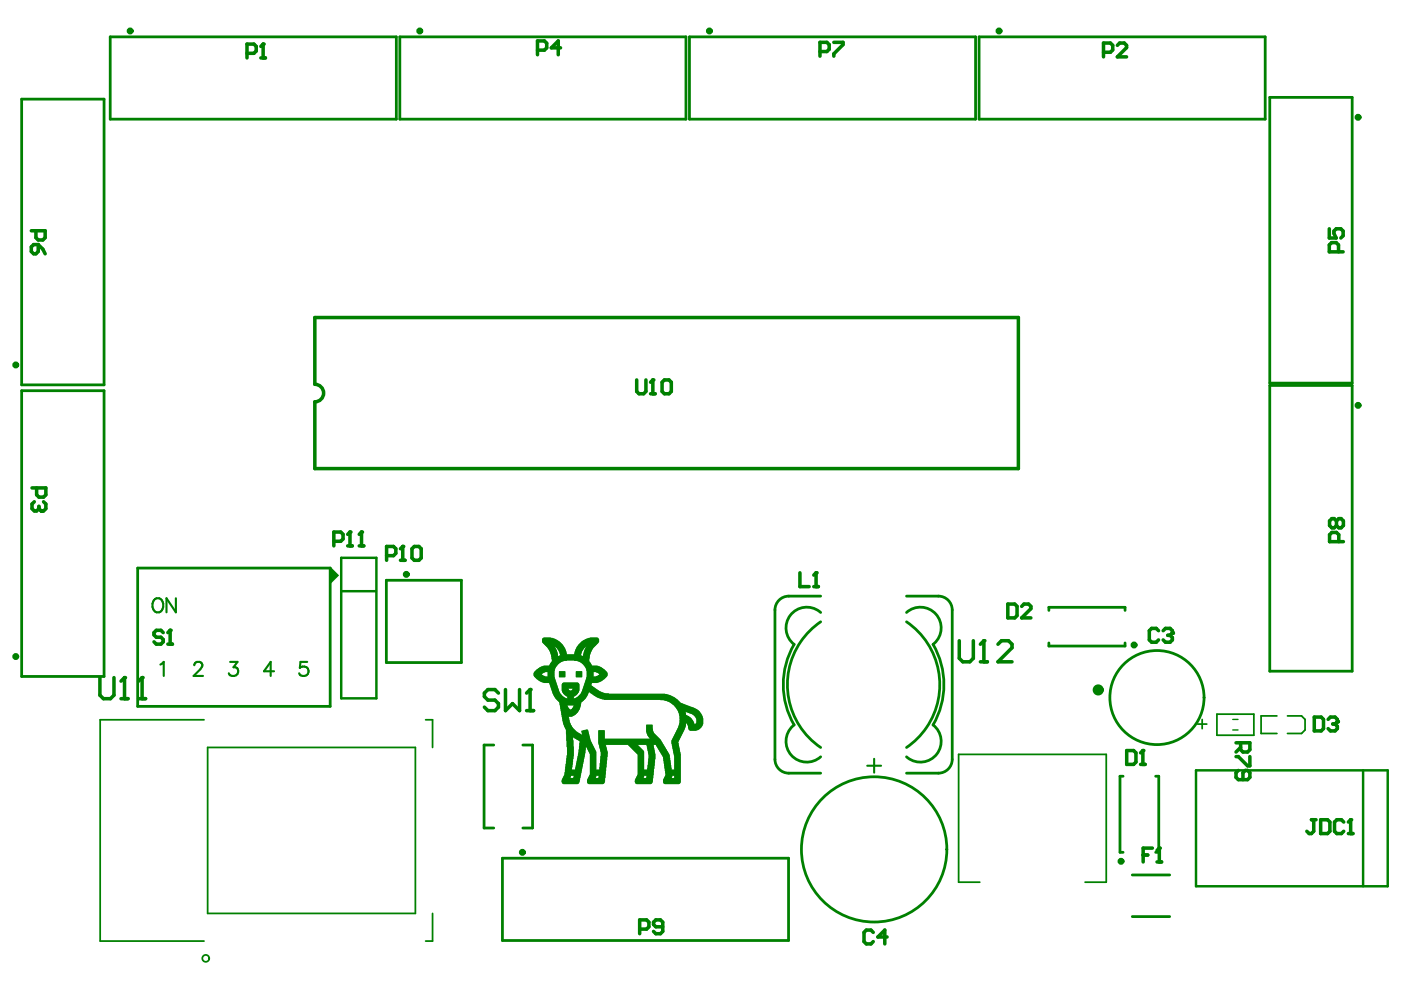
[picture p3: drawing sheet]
<svg xmlns="http://www.w3.org/2000/svg" width="297mm" height="210mm" viewBox="0 0 297 210" stroke-linecap="round" stroke-linejoin="round" font-family="sans-serif">
<path d="M70 120.1l1.9 1.9-1.9 1.9z" fill="#008000"/>
<g fill="none" stroke="#008000" stroke-width=".59">
<path d="M23.4 7.8h60.6v17.5h-60.6zM84.8 7.8h60.6v17.5h-60.6zM146.2 7.8h60.6v17.5h-60.6zM207.6 7.8h60.6v17.5h-60.6zM4.6 21h17.5v60.6h-17.5zM269.2 20.6h17.5v60.6h-17.5zM4.6 82.8h17.5v60.6h-17.5zM269.2 81.7h17.5v60.6h-17.5zM29.2 120.4h40.8v29.4h-40.8zM81.9 123h15.9v17.5h-15.9zM164.3 129.3v31.7M167.2 126.4h6.8"/>
<path d="M192.2 126.4h6.8M201.9 129.3v31.7M222.4 129.4v-.6h16.1v.6M222.4 136.3v.7h16.1v-.7M104.7 158h-2.1v17.6h2.1M110.9 158h2v17.6h-2M167.2 163.9h6.8M192.2 163.9h6.8M238.1 164.6h-.6v16.1h.6M245 164.6h.7v16.1h-.7M106.5 182h60.7v17.4h-60.7zM240.1 185.5h7.9"/>
<path d="M240.1 194.3h7.9"/>
</g>
<path d="M66.8 81.5v-14.2h149.1v32.1h-149.1v-14.2M105.7 146.9l-.8-.7h-1.5l-.7 .7v.8l.7 .7h1.5l.8 .8v.7l-.8 .8h-1.5l-.7-.8M107.2 146.2v4.5l1.5-1.5 1.5 1.5v-4.5M111.6 150.7h1.5M112.4 146.2v4.5" fill="none" stroke="#008000" stroke-width=".75"/>
<path d="M72.3 118.3h7.5v29.8h-7.5zM72.3 125.3h7.4M253.6 163.3h40.6v24.6h-40.6zM289 163.3v24.6" fill="none" stroke="#008000" stroke-width=".52"/>
<path d="M43.3 152.6h-22.1v46.9h22.1M44 158.5h44.1v35.2h-44.1zM90.2 152.6h1.5v5.9M258 151.4h7.8v4.5h-7.8zM270.7 151.8h-3.3v3.7h3.3M273 151.8h3l.7 .7v2.3l-.7 .7h-3M91.7 193.7v5.8h-1.5M207.7 187h-4.5v-27.1h31.3v27.1h-4.4" fill="none" stroke="#008000" stroke-width=".37"/>
<path d="M261.4 152.5h1.1M261.4 154.8h1.1" fill="none" stroke="#008000" stroke-width=".29"/>
<g fill="none" stroke="#008000" stroke-width=".21">
<path d="M115 136.1h3.6M115 136h3.4M115 135.9h3.4M115 135.9h3.2M115 135.8h3.1M115 135.7h3M115 135.6h2.8M115 135.6h2.7M115.1 136.2h3.6M115.1 136.1h3.6M115.1 135.5h2.4M115.1 135.4h2.2"/>
<path d="M115.2 136.3h3.6M115.2 135.3h1.9M115.2 136.4h3.7M115.3 136.4h3.7M115.3 135.3h1.4M115.4 136.5h3.6M115.5 136.6h3.6M115.5 136.7h3.7M115.6 136.7h3.7M115.7 136.8h3.6M115.8 136.9h1.6M115.8 137h1.7"/>
<path d="M115.9 137h1.6M116 137.1h1.5M116 137.2h1.6M116.1 137.3h1.5M116.2 137.4h1.5M116.2 137.3h1.5M116.3 137.5h1.5M116.3 137.6h1.5M116.4 137.7h1.4M116.5 137.9h1.4M116.5 137.8h1.4M116.6 138h1.4"/>
<path d="M116.6 137.9h1.4M116.6 138.2h1.5M116.6 138.1h1.4M116.7 138.4h1.4M116.7 138.3h1.4M116.7 138.2h1.4M116.8 138.6h1.3M116.8 138.5h1.3M116.9 138.8h1.3M116.9 138.7h1.3M116.9 139.2h1.4M116.9 139.1h1.4"/>
<path d="M116.9 139.1h1.3M116.9 139h1.3M116.9 138.9h1.3M117 139.7h7.8M117 139.6h7.8M117 139.6h7.9M117 139.5h7.9M117 139.4h7.9M117 139.3h7.9M117.1 139.9h7.7M117.1 139.8h7.7M117.5 136.9h1.8"/>
<path d="M117.6 137h1.8M117.7 137h1.8M117.8 137.1h1.7M117.9 137.2h1.7M118 137.3h1.6M118.1 137.3h1.5M118.1 137.4h1.6M118.2 137.6h1.6M118.2 137.5h1.5M118.3 137.6h1.5M118.4 139.2h5.2M118.4 137.7h1.4"/>
<path d="M118.4 137.9h1.5M118.4 137.8h1.5M118.5 139.1h4.9M118.5 138h1.4M118.5 137.9h1.4M118.6 138.2h1.4M118.6 138.1h1.3M118.7 139.1h4.6M118.7 138.3h1.3M118.7 138.2h1.3M118.7 138.6h1.4M118.7 138.5h1.4"/>
<path d="M118.7 138.4h1.3M118.8 138.9h4.3M118.8 138.8h4.3M118.8 138.8h1.3M118.8 138.7h1.3M118.9 139h4.2M121.8 138.8h1.3M121.9 138.7h1.2M121.9 138.6h1.2M121.9 138.5h1.3M121.9 138.4h1.3M121.9 138.3h1.4"/>
<path d="M121.9 138.2h1.4M121.9 138.1h1.5M122 138h1.4M122 137.9h1.4M122.1 137.9h1.4M122.1 137.8h1.4M122.1 137.7h1.5M122.2 137.6h1.5M122.2 137.5h1.5M122.2 137.4h1.6M122.3 137.3h1.6M122.3 137.3h1.7"/>
<path d="M122.4 137.2h1.6M122.4 137.1h1.7M122.5 137h1.8M122.6 136.9h3.6M122.6 136.8h3.7M122.7 136.7h3.6M122.8 136.7h3.6M122.8 136.6h3.7M122.9 136.5h3.7M123 136.4h3.6M123.1 136.4h3.6M123.1 136.3h3.7"/>
<path d="M123.2 136.2h3.6M123.3 136.1h3.6M123.4 136.1h3.5M123.4 136h3.5M123.6 135.9h3.3M123.7 139.2h1.2M123.7 139.1h1.3M123.7 135.9h3.2M123.7 139h1.3M123.7 138.9h1.3M123.7 138.8h1.3M123.7 138.8h1.4"/>
<path d="M123.7 138.7h1.4M123.8 138.6h1.3M123.8 138.5h1.3M123.8 138.4h1.3M123.8 135.8h3.1M123.9 138.3h1.3M123.9 138.2h1.3M123.9 138.2h1.4M123.9 138.1h1.4M124 138h1.4M124 137.9h1.4M124 135.7h2.9"/>
<path d="M124 137.8h1.4M124 137.7h1.5M124.1 137.6h1.4M124.1 137.6h1.5M124.1 135.6h2.8M124.2 137.5h1.5M124.2 137.4h1.5M124.3 137.3h1.4M124.3 137.3h1.5M124.3 135.6h2.6M124.3 137.2h1.6M124.3 137.1h1.7"/>
<path d="M124.4 137h1.6M124.4 135.5h2.5M124.5 137h1.6M124.6 135.4h2.2M124.8 135.3h2M125.1 135.3h1.5M113.2 143.2h1.9M113.2 143.1h1.7M113.2 143h1.6M113.2 142.9h1.6M113.2 142.9h1.7M113.2 142.8h1.7"/>
<path d="M113.2 142.7h1.9M113.3 143.4h2.1M113.3 143.3h1.9M113.3 142.6h1.9M113.3 142.6h2.1M113.4 143.4h2.1M113.4 142.5h2.1M113.4 143.5h4.1M113.4 142.4h4.1M113.5 143.6h4M113.5 142.3h4M113.6 143.7h3.9"/>
<path d="M113.6 142.3h3.9M113.7 143.7h3.8M113.7 142.2h3.8M113.7 143.8h3.8M113.7 142.1h3.8M113.8 143.9h3.8M113.8 142h3.7M113.9 144h3.7M113.9 142h3.6M114 144h3.6M114 141.9h3.6M114.1 144.1h3.6"/>
<path d="M114.1 141.8h3.5M114.2 144.2h3.5M114.2 141.7h3.4M114.3 144.3h3.4M114.3 141.7h3.4M114.4 144.3h3.4M114.4 141.6h3.3M114.6 144.4h3.2M114.6 141.5h3.2M114.7 144.5h3.1M114.7 141.4h3.1M114.9 144.6h2.9"/>
<path d="M114.9 141.4h2.9M115.1 144.6h2.7M115.1 141.3h2.8M115.3 144.7h2.5M115.3 141.2h2.6M116.2 143.4h1.3M116.2 143.3h1.3M116.2 143.2h1.3M116.2 143.1h1.3M116.2 143h1.3M116.2 142.9h1.3M116.2 142.8h1.3"/>
<path d="M116.2 142.7h1.3M116.2 142.6h1.3M116.2 142.5h1.3M116.5 144.8h1.4M116.5 141.1h1.5M116.6 145h1.4M116.6 144.9h1.3M116.6 141.1h1.5M116.6 141h1.5M116.6 145.2h1.5M116.6 145.2h1.4M116.6 145.1h1.4"/>
<path d="M116.6 140.9h1.6M116.6 140.8h1.6M116.7 145.5h1.4M116.7 145.4h1.4M116.7 145.3h1.4M116.7 140.8h1.7M116.7 140.7h1.7M116.8 145.7h1.4M116.8 145.6h1.3M116.8 145.5h1.3M116.8 140.6h1.7M116.9 145.9h1.4"/>
<path d="M116.9 145.8h1.3M116.9 140.5h1.7M116.9 140.5h1.8M116.9 146.1h1.5M116.9 146.1h1.4M116.9 146h1.4M116.9 140.4h1.9M117 146.4h1.4M117 146.3h1.4M117 146.2h1.4M117 140.3h2M117.1 146.6h1.4"/>
<path d="M117.1 146.5h1.3M117.1 146.4h1.3M117.1 140.2h2M117.1 140.2h2.2M117.1 140.1h2.5M117.1 140h3.1M117.2 146.8h1.4M117.2 146.7h1.3M117.2 147h1.5M117.2 146.9h1.5M117.3 147.2h1.5M117.3 147.1h1.4"/>
<path d="M117.4 147.3h1.6M117.4 147.2h1.5M117.5 147.5h1.6M117.5 147.4h1.5M117.5 147.6h1.8M117.6 147.7h1.7M117.7 147.8h1.9M117.7 147.8h1.7M117.8 147.9h1.8M117.8 148.1h2.1M117.8 148h2M117.9 148.1h2.3"/>
<path d="M118 148.2h6M118.1 148.3h5.8M118.1 148.4h5.7M118.2 148.4h5.5M118.3 148.5h5.4M118.4 148.6h5.2M118.4 148.7h5.1M118.5 148.7h4.9M118.6 143.5h1.2M118.6 143.4h1.2M118.6 143.3h1.2M118.6 143.2h1.2"/>
<path d="M118.6 143.1h1.2M118.6 143h1.2M118.6 142.9h1.2M118.6 142.8h1.2M118.6 142.7h1.2M118.6 142.6h1.2M118.6 142.5h1.2M118.6 142.4h1.2M118.7 149h4.4M118.7 148.9h4.5M118.7 148.8h4.6M118.7 149.5h1.5"/>
<path d="M118.7 149.4h4.4M118.7 149.3h4.4M118.7 149.2h4.4M118.7 149.1h4.4M118.8 149.9h1.5M118.8 149.8h1.5M118.8 149.7h1.4M118.8 149.6h1.4M118.9 150.3h1.7M118.9 150.2h1.7M118.9 150.2h1.6M118.9 150.1h1.5"/>
<path d="M118.9 150h1.5M118.9 149.9h1.5M119 150.7h3.6M119 150.6h3.7M119 150.5h1.9M119 150.4h1.8M119 150.4h1.7M119 151.1h3.3M119 151h3.4M119 151h3.5M119 150.9h3.5M119 150.8h3.5"/>
<path d="M119.1 151.6h2.7M119.1 151.5h2.8M119.1 151.4h2.9M119.1 151.3h3M119.1 151.3h3.1M119.1 151.2h3.1M119.2 152h1.3M119.2 151.9h1.3M119.2 151.8h1.2M119.2 151.7h2.4M119.2 151.6h2.5M119.2 146.4h1.5"/>
<path d="M119.2 146.4h1.4M119.2 146.3h1.3M119.2 146.2h1.3M119.2 146.1h1.2M119.2 146h1.2M119.2 145.9h3.6M119.2 145.8h3.6M119.2 145.7h3.6M119.2 145.6h3.6M119.2 145.5h3.6M119.2 145.4h3.6M119.2 145.3h3.6"/>
<path d="M119.2 145.2h3.6M119.2 145.1h3.6M119.3 152.4h1.3M119.3 152.3h1.3M119.3 152.2h1.2M119.3 152.1h1.2M119.3 146.7h3.4M119.3 146.6h3.4M119.3 146.5h3.4M119.3 145h3.4M119.3 144.9h3.4M119.3 152.8h1.4"/>
<path d="M119.3 152.7h1.4M119.3 152.6h1.3M119.3 152.5h1.3M119.3 146.8h3.3M119.3 146.7h3.3M119.3 144.9h3.3M119.4 153.1h1.3M119.4 153h1.3M119.4 152.9h1.3M119.4 146.9h3.1M119.5 153.4h1.4M119.5 153.4h1.3"/>
<path d="M119.5 153.3h1.3M119.5 153.2h1.2M119.5 147h3M119.5 146.9h3M119.5 144.8h3M119.6 153.7h1.4M119.6 153.6h1.3M119.6 153.5h1.3M119.6 147.1h2.8M119.6 153.8h1.4M119.6 147.2h2.7M119.7 154h1.5"/>
<path d="M119.7 153.9h1.4M119.7 147.2h2.5M119.8 154.2h1.5M119.8 154.1h1.4M119.8 147.3h2.4M119.9 154.3h1.4M119.9 154.2h1.4M119.9 147.4h2.2M119.9 154.5h1.6M119.9 154.4h1.5M120 154.6h1.6M120 154.5h1.6"/>
<path d="M120 147.5h1.9M120.1 155.7h3M120.1 155.6h2.8M120.1 155.5h2.7M120.1 155.4h2.5M120.1 155.4h2.4M120.1 155.3h2.3M120.1 155.2h2.2M120.1 155.1h2.1M120.1 155.1h2M120.1 155h1.9M120.1 154.9h1.8"/>
<path d="M120.1 154.8h1.8M120.1 154.8h1.7M120.1 154.7h1.6M120.1 147.5h1.8M120.2 157h1.3M120.2 156.9h1.2M120.2 156.8h1.2M120.2 156.7h1.2M120.2 156.6h1.2M120.2 156.5h1.2M120.2 156.4h1.2M120.2 156.3h1.2"/>
<path d="M120.2 156.2h4.7M120.2 156.1h4.7M120.2 156h4.7M120.2 156h4.6M120.2 155.9h3.2M120.2 155.8h3.1M120.2 155.7h2.9M120.2 158.3h1.4M120.2 158.3h1.3M120.2 158.2h1.3M120.2 158.1h1.3M120.2 158h1.3"/>
<path d="M120.2 157.9h1.3M120.2 157.8h1.3M120.2 157.7h1.3M120.2 157.6h1.3M120.2 157.5h1.3M120.2 157.4h1.3M120.2 157.3h1.3M120.2 157.2h1.3M120.2 157.1h1.3M120.2 149.5h1.5M120.2 147.6h1.5M120.3 160h1.3"/>
<path d="M120.3 159.9h1.3M120.3 159.8h1.3M120.3 159.7h1.3M120.3 159.6h1.3M120.3 159.5h1.3M120.3 159.4h1.3M120.3 159.3h1.3M120.3 159.2h1.3M120.3 159.1h1.3M120.3 159h1.3M120.3 158.9h1.3M120.3 158.8h1.3"/>
<path d="M120.3 158.7h1.3M120.3 158.6h1.3M120.3 158.5h1.3M120.3 158.4h1.3M120.4 148.1h1.2M120.4 148h1.2M120.4 147.9h1.2M120.4 147.8h1.2M120.4 147.7h1.2M120.5 151.8h.9M120.7 151.9h.6M121 150.5h1.7"/>
<path d="M121.1 150.4h1.7M121.2 146.4h1.6M121.3 150.4h1.5M121.3 150.3h1.5M121.3 150.2h1.5M121.3 146.4h1.5M121.4 150.2h1.5M121.4 146.3h1.4M121.4 146.2h1.4M121.5 150.1h1.4M121.5 146.1h1.3M121.5 146h1.3"/>
<path d="M121.6 156.3h3.3M121.6 150h1.3M121.6 149.9h1.4M121.6 156.3h3.4M121.6 149.8h1.4M121.7 149.7h1.3M121.7 149.6h1.4M121.8 156.4h3.2M121.8 149.5h1.3M121.8 148.1h2.2M121.8 140h3M121.9 156.5h3.1"/>
<path d="M122 156.6h3M122 148.1h2.1M122.2 156.6h2.9M122.2 148h1.9M122.2 143.5h1.2M122.2 143.4h1.2M122.2 143.3h1.2M122.2 143.2h1.2M122.2 143.1h1.2M122.2 143h1.2M122.2 142.9h1.2M122.2 142.8h1.2"/>
<path d="M122.2 142.7h1.2M122.2 142.6h1.2M122.2 142.5h1.2M122.2 142.4h1.2M122.2 156.7h2.9M122.3 147.9h1.9M122.4 156.8h2.7M122.4 147.8h1.9M122.4 140.1h2.4M122.5 156.9h2.6M122.5 147.8h1.8M122.6 160h1.4"/>
<path d="M122.6 147.7h1.7M122.6 140.2h2.2M122.7 159.9h1.3M122.7 159.8h1.3M122.7 159.7h1.3M122.7 159.6h1.3M122.7 156.9h2.4M122.7 147.6h1.7M122.8 159.5h1.2M122.8 159.4h1.2M122.8 159.3h1.2M122.8 159.2h1.2"/>
<path d="M122.8 159.1h1.2M122.8 159h1.3M122.8 158.9h1.3M122.8 157h2.3M122.8 147.5h1.6M122.8 158.8h1.3M122.8 158.7h1.3M122.8 158.6h1.3M122.8 158.5h1.3M122.8 158.4h1.3M122.8 158.3h1.4M122.8 147.5h1.7"/>
<path d="M122.8 140.2h2M122.9 158.2h1.3M122.9 158.1h1.3M122.9 158h1.3M122.9 158h2.7M122.9 157.9h2.7M122.9 157.8h2.6M122.9 157.7h2.6M122.9 157.7h2.5M122.9 157.6h2.5M122.9 157.1h2.2M122.9 147.4h1.6"/>
<path d="M123 157.5h2.4M123 157.4h2.3M123 157.3h2.3M123 157.2h2.2M123 147.3h1.6M123 140.3h1.9M123.1 147.2h1.5M123.1 140.4h1.9M123.2 147.1h1.4M123.2 147h1.4M123.2 140.5h1.9M123.3 146.9h1.4"/>
<path d="M123.4 155.2h1.3M123.4 155.1h1.3M123.4 155.1h1.2M123.4 155h1.2M123.4 146.8h1.4M123.4 146.7h1.4M123.4 140.5h1.7M123.4 155.5h1.4M123.4 155.4h1.4M123.4 155.4h1.3M123.4 155.3h1.3M123.4 146.6h3.7"/>
<path d="M123.4 140.6h1.7M123.5 155.8h1.3M123.5 155.7h1.3M123.5 155.6h1.3M123.5 146.5h3.4M123.5 146.4h3.4M123.5 146.4h3.2M123.5 140.7h1.7M123.6 155.9h1.2M123.6 146.3h3M123.6 146.2h2.9M123.6 146.1h2.8"/>
<path d="M123.6 140.8h1.6M123.7 154.9h.9M123.7 146.1h2.6M123.7 146h2.5M123.7 145.9h2.4M123.7 145.8h2.3M123.7 145.8h2.2M123.7 145.7h2M123.7 140.9h1.6M123.7 140.8h1.6M123.8 145.6h1.9M123.8 145.5h1.8"/>
<path d="M123.8 145.5h1.6M123.8 141h1.6M123.9 145.4h1.5M123.9 145.3h1.3M123.9 145.2h1.4M123.9 141.1h1.5M124 154.8h.6M124 145.2h1.3M124 145.1h1.3M124 145h1.4M124 141.1h1.4M124 144.9h1.4"/>
<path d="M124 144.8h1.4M124 141.3h2.9M124 141.2h2.6M124.1 144.7h2.5M124.1 144.6h2.8M124.1 144.6h3M124.1 141.4h3M124.2 144.5h3M124.2 144.4h3.2M124.2 144.3h3.3M124.2 141.5h3.2M124.2 141.4h3"/>
<path d="M124.3 158.1h1.4M124.3 158h1.4M124.3 154.8h.3M124.3 144.3h3.3M124.3 144.2h3.5M124.3 144.1h3.5M124.3 141.7h3.3M124.3 141.6h3.2M124.3 158.3h1.4M124.3 158.2h1.4M124.3 144h3.6M124.3 144h3.8"/>
<path d="M124.3 143.9h3.8M124.3 141.9h3.6M124.3 141.8h3.5M124.3 141.7h3.5M124.4 158.4h1.4M124.4 158.3h1.4M124.4 143.8h3.8M124.4 143.7h3.9M124.4 143.7h4M124.4 143.6h4M124.4 142.2h3.9M124.4 142.1h3.8"/>
<path d="M124.4 142h3.7M124.5 158.6h1.4M124.5 158.5h1.4M124.5 143.5h4M124.5 143.4h1.2M124.5 143.3h1.2M124.5 143.2h1.2M124.5 143.1h1.2M124.5 143h1.2M124.5 142.9h1.2M124.5 142.8h1.2M124.5 142.7h1.2"/>
<path d="M124.5 142.6h1.2M124.5 142.5h1.2M124.5 142.4h4M124.5 142.3h3.9M124.6 158.7h1.4M124.6 158.6h1.4M124.6 158.9h1.4M124.6 158.8h1.4M124.7 159h1.4M124.7 158.9h1.4M124.8 159.2h1.4M124.8 159.1h1.4"/>
<path d="M124.8 159.3h1.5M124.8 159.2h1.5M124.9 159.5h1.4M124.9 159.4h1.4M124.9 146.7h2.3M125 159.6h1.3M125 159.5h1.3M125 146.7h2.4M125.1 159.8h1.2M125.1 159.7h1.2M125.1 160h1.2M125.1 159.9h1.2"/>
<path d="M125.1 146.8h2.4M125.2 146.9h2.6M125.3 146.9h2.7M125.4 147h2.9M125.5 147.1h3.5M125.7 147.2h15.3M125.7 147.2h15.6M125.8 147.3h15.8M126 147.4h15.9M126 147.5h16.1M126.2 147.5h16M126.3 147.6h16.1"/>
<path d="M126.4 147.7h16.1M126.4 143.4h2.2M126.4 142.5h2.2M126.6 147.8h16.1M126.6 143.4h2.1M126.6 142.6h2.1M126.7 147.8h16.1M126.8 143.3h1.9M126.8 142.6h1.9M126.9 147.9h16.1M126.9 143.2h1.8M126.9 142.7h1.8"/>
<path d="M126.9 157.6h13.5M126.9 157.5h13.5M126.9 157.4h13.4M126.9 157.3h13.3M126.9 157.2h13.3M126.9 157.2h13.2M126.9 157.1h13.2M126.9 157h13.2M126.9 156.9h13.1M126.9 156.8h13M126.9 156.7h12.9M126.9 156.6h1.2"/>
<path d="M126.9 156.5h1.2M126.9 156.4h1.2M126.9 156.3h1.2M126.9 156.2h1.2M126.9 156.1h1.2M126.9 156h1.2M126.9 155.9h1.2M126.9 155.8h1.2M126.9 155.7h1.2M126.9 155.6h1.2M126.9 155.5h1.2M126.9 155.4h1.2"/>
<path d="M126.9 155.3h1.2M126.9 155.2h1.2M126.9 155.1h1.2M126.9 155h1.2M126.9 154.9h1.2M127 157.9h1.4M127 157.8h13.6M127 157.7h13.5M127 157.7h13.4M127 143.1h1.7M127 142.8h1.7M127.1 158.2h1.3"/>
<path d="M127.1 158.1h1.3M127.1 158h1.3M127.1 148h15.9M127.1 143.1h1.6M127.1 142.9h1.6M127.2 158.5h1.3M127.2 158.4h1.3M127.2 158.3h1.2M127.2 143h1.5M127.2 142.9h1.5M127.2 158.8h1.4M127.2 158.7h1.4"/>
<path d="M127.2 158.6h1.3M127.3 159.1h1.4M127.3 159h1.4M127.3 158.9h1.3M127.3 148.1h15.9M127.4 159.4h1.3M127.4 159.3h1.3M127.4 159.2h1.3M127.5 160h1.2M127.5 159.9h1.2M127.5 159.8h1.2M127.5 159.7h1.3"/>
<path d="M127.5 159.6h1.3M127.5 159.5h1.2M127.5 148.1h15.8M127.8 148.2h15.5M128.1 148.3h15.4M133.2 157.9h1.9M133.3 158h1.8M133.4 158h1.8M133.4 158.1h1.9M133.5 158.2h1.9M133.6 158.3h1.8M133.7 158.3h1.8"/>
<path d="M133.7 158.4h1.9M133.8 158.5h1.9M133.9 158.6h1.8M133.9 158.6h1.9M134 158.7h1.9M134.1 158.8h1.9M134.2 158.9h1.8M134.2 158.9h1.9M134.3 159h1.9M134.4 159.1h1.9M134.5 159.2h1.8M134.5 159.2h1.9"/>
<path d="M134.6 159.3h1.8M134.7 159.4h1.8M134.8 159.5h1.7M134.9 159.6h1.6M135 159.7h1.5M135.1 159.8h1.4M135.2 159.9h1.3M135.3 160h1.2M137.1 155.1h1.3M137.1 155h1.3M137.1 154.9h1.2M137.1 154.8h1.2"/>
<path d="M137.1 154.7h1.2M137.1 154.6h1.2M137.1 154.5h1.2M137.1 154.4h1.2M137.1 154.3h1.2M137.1 154.2h1.2M137.1 154.1h1.2M137.1 154h1.2M137.1 153.9h1.2M137.1 153.8h1.2M137.1 153.7h1.2M137.2 158h1.3"/>
<path d="M137.2 157.9h1.2M137.2 155.4h1.4M137.2 155.3h1.3M137.2 155.2h1.3M137.2 158.4h1.4M137.2 158.3h1.4M137.2 158.3h1.3M137.2 158.2h1.3M137.2 158.1h1.3M137.2 155.6h1.5M137.2 155.5h1.4M137.3 158.8h1.3"/>
<path d="M137.3 158.7h1.3M137.3 158.6h1.3M137.3 158.5h1.3M137.3 155.8h1.6M137.3 155.7h1.6M137.3 155.7h1.5M137.4 159.2h1.3M137.4 159.1h1.3M137.4 159h1.2M137.4 158.9h1.2M137.4 156h1.7M137.4 155.9h1.6"/>
<path d="M137.5 159.5h1.3M137.5 159.4h1.2M137.5 159.3h1.2M137.5 159.2h1.2M137.5 156h1.7M137.5 159.9h1.4M137.5 159.8h1.4M137.5 159.8h1.3M137.5 159.7h1.3M137.5 159.6h1.3M137.5 156.2h1.8M137.5 156.1h1.7"/>
<path d="M137.6 160h1.3M137.6 156.3h1.8M137.7 156.3h1.8M137.8 156.5h1.8M137.8 156.4h1.7M137.8 156.6h1.9M137.9 156.6h1.9M139.1 157.9h1.5M139.2 158h1.5M139.2 158.2h1.6M139.2 158.1h1.5M139.3 158.3h1.5"/>
<path d="M139.4 158.4h1.5M139.4 158.3h1.5M139.5 158.6h1.5M139.5 158.5h1.5M139.6 158.8h1.5M139.6 158.7h1.5M139.7 158.9h1.6M139.7 158.9h1.5M139.8 159h1.5M139.8 159.2h1.5M139.8 159.1h1.5M139.9 159.3h1.6"/>
<path d="M139.9 159.2h1.5M140 159.4h1.5M140.1 159.5h1.5M140.1 148.4h3.5M140.1 159.7h1.6M140.1 159.6h1.5M140.2 159.8h1.5M140.3 159.9h1.5M140.3 159.8h1.5M140.4 160h1.5M140.8 148.4h2.8M141.1 148.5h2.6"/>
<path d="M141.4 148.6h2.4M141.6 148.7h2.3M141.8 148.7h2.1M141.9 148.8h2.1M142.1 148.9h2M142.2 149h2M142.3 149h1.9M142.4 149.1h2M142.5 157.7h1.3M142.5 157.6h1.3M142.5 157.5h1.2M142.5 157.4h1.2"/>
<path d="M142.5 157.3h1.2M142.5 157.2h1.3M142.5 157.1h1.4M142.5 157h1.4M142.5 158h1.4M142.5 157.9h1.3M142.5 157.8h1.3M142.5 156.9h1.4M142.5 149.2h2.1M142.6 158.4h1.3M142.6 158.3h1.3M142.6 158.2h1.3"/>
<path d="M142.6 158.1h1.3M142.6 156.8h1.4M142.6 156.7h1.4M142.6 149.3h2.2M142.7 158.8h1.3M142.7 158.7h1.3M142.7 158.6h1.2M142.7 158.5h1.2M142.7 156.6h1.4M142.7 149.3h2.3M142.7 159.2h1.4M142.7 159.1h1.4"/>
<path d="M142.7 159h1.3M142.7 158.9h1.3M142.7 156.5h1.5M142.7 156.4h1.5M142.7 149.4h2.4M142.8 159.5h1.4M142.8 159.4h1.3M142.8 159.3h1.3M142.8 159.2h1.3M142.8 156.3h1.4M142.9 159.9h1.3M142.9 159.8h1.3"/>
<path d="M142.9 159.7h1.3M142.9 159.6h1.3M142.9 156.2h1.4M142.9 156.1h1.4M142.9 149.5h2.5M143 160h1.2M143 156h1.4M143 149.6h2.6M143 155.9h1.5M143 155.8h1.5M143 149.6h2.7M143.1 155.7h1.4"/>
<path d="M143.1 149.8h3.1M143.1 149.7h2.9M143.2 155.6h1.4M143.2 155.5h1.4M143.2 149.9h3.1M143.3 155.4h1.4M143.3 149.9h3.3M143.3 155.3h1.5M143.3 155.2h1.5M143.3 150h3.5M143.4 155.1h1.4M143.4 150.2h3.7"/>
<path d="M143.4 150.1h3.6M143.5 155h1.4M143.5 154.9h1.4M143.5 150.2h3.8M143.6 154.8h1.4M143.6 150.4h4M143.6 150.3h3.8M143.6 154.7h1.5M143.6 154.6h1.5M143.6 150.4h4.1M143.7 154.5h1.4M143.7 150.6h4.2"/>
<path d="M143.7 150.5h4.1M143.8 154.4h1.3M143.8 154.3h1.4M143.8 150.7h4.3M143.8 150.7h4.2M143.9 154.2h1.3M143.9 154.1h1.4M143.9 151h1.4M143.9 150.9h1.3M143.9 150.8h1.3M143.9 154h1.4M143.9 153.9h1.4"/>
<path d="M143.9 151.1h1.4M144 153.8h1.4M144 153.7h1.4M144 151.4h1.4M144 151.3h1.4M144 151.2h1.3M144.1 153.6h1.3M144.1 153.5h1.3M144.1 153.4h1.3M144.1 151.7h1.5M144.1 151.6h1.3M144.1 151.5h1.3"/>
<path d="M144.2 153.3h1.2M144.2 153.2h1.2M144.2 153.1h2.8M144.2 153h2.7M144.2 152.9h2.7M144.2 152.8h2.7M144.2 152.7h2.6M144.2 152.6h2.5M144.2 152.5h2.4M144.2 152.4h2.4M144.2 152.3h2.3M144.2 152.2h2.2"/>
<path d="M144.2 152.2h2.1M144.2 152.1h2M144.2 152h1.9M144.2 151.9h1.8M144.2 151.9h1.7M144.2 151.8h1.5M145.3 150.8h2.9M145.5 153.2h1.6M145.5 150.9h2.8M145.6 153.3h1.5M145.7 153.4h1.4M145.7 151h2.6"/>
<path d="M145.7 153.5h1.4M145.8 153.7h3.1M145.8 153.6h1.3M145.9 153.8h3M145.9 153.7h3M145.9 151h2.4M146 154.2h2.6M146 154.1h2.7M146 154h2.7M146 153.9h2.8M146 153.9h2.9M146 154.5h2.3"/>
<path d="M146 154.4h2.4M146 154.3h2.5M146.1 154.7h1.9M146.1 154.6h2M146.1 151.1h2.3M146.2 154.8h1.6M146.3 151.2h2.2M146.3 154.8h1.3M146.5 151.3h2.1M146.7 151.3h1.9M146.9 151.4h1.7M146.9 151.5h1.7"/>
<path d="M147.1 151.6h1.6M147.1 151.6h1.7M147.2 151.7h1.6M147.3 151.8h1.5M147.4 153.6h1.5M147.4 151.9h1.5M147.5 153.5h1.5M147.5 152.1h1.4M147.5 152h1.4M147.6 153.4h1.4M147.6 152.2h1.3M147.7 153.4h1.3"/>
<path d="M147.7 153.3h1.3M147.7 152.5h1.3M147.7 152.4h1.3M147.7 152.3h1.3M147.7 153.2h1.3M147.7 153.1h1.3M147.7 153h1.3M147.7 152.9h1.3M147.7 152.8h1.3M147.7 152.7h1.3M147.7 152.6h1.3M119.1 165.6h3.7"/>
<path d="M119.2 165.9h3.6M119.2 165.8h3.6M119.2 165.7h3.6M119.2 165.6h3.6M119.2 165.5h3.6M119.2 165.4h3.6M119.2 165.3h3.6M119.3 166h3.4M119.3 165.9h3.4M119.3 165.3h3.6M119.3 165.2h3.6M119.3 166.1h3.3"/>
<path d="M119.3 165.1h3.6M119.3 165h3.6M119.4 165h1.4M119.4 164.9h1.4M119.5 166.2h3M119.5 164.8h1.4M119.5 164.7h1.4M119.6 164.7h1.4M119.6 164.6h1.4M119.6 164.5h1.4M119.7 164.4h3.4M119.7 164.3h3.4"/>
<path d="M119.8 164.2h3.3M119.8 164.1h3.3M119.8 164h3.3M119.8 163.9h3.3M119.8 163.8h3.4M119.9 163.7h3.3M119.9 163.6h3.3M119.9 163.5h3.3M119.9 163.4h3.4M119.9 163.3h3.4M119.9 163.2h1.3M119.9 163.1h1.3"/>
<path d="M119.9 163h1.3M119.9 162.9h1.3M119.9 162.8h1.3M119.9 162.7h1.3M119.9 162.7h1.4M119.9 162.6h1.4M120 162.5h1.3M120 162.4h1.3M120 162.3h1.3M120 162.2h1.3M120 162.1h1.3M120 162h1.3"/>
<path d="M120.1 161.9h1.2M120.1 161.8h1.2M120.1 161.7h1.2M120.1 161.6h1.2M120.1 161.5h1.2M120.1 161.5h1.3M120.1 161.4h1.3M120.2 161.3h1.2M120.2 161.2h1.2M120.2 161.1h1.2M120.2 161h1.2M120.2 160.9h1.3"/>
<path d="M120.2 160.8h1.3M120.2 160.7h1.3M120.2 160.6h1.3M120.2 160.5h1.3M120.2 160.4h1.3M120.2 160.3h1.4M120.2 160.2h1.4M120.3 160.1h1.3M121.6 165h1.3M121.6 164.9h1.4M121.6 164.8h1.4M121.7 164.7h1.3"/>
<path d="M121.7 164.6h1.3M121.7 164.5h1.4M122 163.2h1.3M122 163.1h1.3M122 163h1.4M122.1 162.9h1.3M122.1 162.8h1.3M122.1 162.7h1.3M122.1 162.6h1.3M122.2 162.5h1.2M122.2 162.4h1.2M122.2 162.3h1.3"/>
<path d="M122.2 162.2h1.3M122.2 162.1h1.3M122.2 162h1.3M122.2 161.9h1.4M122.2 161.8h1.4M122.3 161.8h1.3M122.3 161.7h1.3M122.3 161.6h1.3M122.3 161.5h1.4M122.4 161.4h1.3M122.4 161.3h1.3M122.4 161.2h1.3"/>
<path d="M122.4 161.1h1.3M122.5 161h1.2M122.5 160.9h1.2M122.5 160.8h1.3M122.5 160.7h1.3M122.5 160.6h1.3M122.5 160.5h1.3M122.5 160.4h1.4M122.6 160.3h1.3M122.6 160.2h1.3M122.6 160.1h1.3M122.6 160.1h1.4"/>
<path d="M124.6 165.9h3.5M124.6 165.8h3.5M124.6 165.7h3.5M124.6 165.6h3.6M124.6 165.5h3.6M124.6 165.4h3.6M124.6 165.3h3.6M124.6 166h3.5M124.6 165.2h3.6M124.7 166.1h3.3M124.7 165.1h3.5M124.7 165h3.5"/>
<path d="M124.8 165h1.4M124.8 164.9h1.4M124.8 166.2h3M124.8 164.8h1.5M124.8 164.7h1.5M124.9 164.7h1.4M124.9 164.6h1.4M125 164.5h1.3M125.1 164.4h3.2M125.1 164.3h3.2M125.1 164.2h3.2M125.1 164.2h3.3"/>
<path d="M125.1 164.1h3.3M125.1 164h3.3M125.1 163.9h3.3M125.1 163.8h3.3M125.1 163.7h3.3M125.1 163.6h3.3M125.1 163.5h3.3M125.1 163.4h3.3M125.1 163.3h3.3M125.1 163.2h1.2M125.1 163.1h1.2M125.1 163h1.2"/>
<path d="M125.1 162.9h1.2M125.1 162.8h1.2M125.1 162.7h1.2M125.1 162.6h1.2M125.1 162.5h1.2M125.1 162.4h1.2M125.1 162.3h1.2M125.1 162.2h1.2M125.1 162.1h1.2M125.1 162h1.2M125.1 161.9h1.2M125.1 161.8h1.2"/>
<path d="M125.1 161.7h1.2M125.1 161.6h1.2M125.1 161.5h1.2M125.1 161.4h1.2M125.1 161.3h1.2M125.1 161.2h1.2M125.1 161.1h1.2M125.1 161h1.2M125.1 160.9h1.2M125.1 160.8h1.2M125.1 160.7h1.2M125.1 160.6h1.2"/>
<path d="M125.1 160.5h1.2M125.1 160.4h1.2M125.1 160.3h1.2M125.1 160.2h1.2M125.1 160.1h1.2M126.9 165h1.3M126.9 164.9h1.4M127 164.8h1.3M127 164.7h1.3M127 164.6h1.3M127 164.5h1.3M127.2 163.2h1.2"/>
<path d="M127.2 163.1h1.2M127.2 163h1.2M127.2 162.9h1.2M127.2 162.8h1.2M127.2 162.7h1.2M127.2 162.7h1.3M127.2 162.6h1.3M127.2 162.5h1.3M127.2 162.4h1.3M127.2 162.3h1.3M127.2 162.2h1.3M127.2 162.1h1.3"/>
<path d="M127.2 162h1.3M127.2 161.9h1.4M127.2 161.8h1.4M127.3 161.8h1.3M127.3 161.7h1.3M127.3 161.6h1.3M127.3 161.5h1.3M127.3 161.4h1.3M127.3 161.3h1.3M127.3 161.2h1.3M127.3 161.2h1.4M127.3 161.1h1.4"/>
<path d="M127.4 161h1.3M127.4 160.9h1.3M127.4 160.8h1.3M127.4 160.7h1.3M127.4 160.6h1.3M127.4 160.5h1.3M127.4 160.4h1.3M127.5 160.3h1.2M127.5 160.2h1.2M127.5 160.1h1.2M134.6 165.6h3.7M134.7 165.9h3.6"/>
<path d="M134.7 165.8h3.6M134.7 165.7h3.6M134.7 165.6h3.6M134.7 165.5h3.6M134.7 165.4h3.6M134.7 165.3h3.6M134.8 166h3.4M134.8 165.9h3.4M134.8 165.3h3.5M134.8 165.2h3.5M134.8 166.1h3.3M134.8 165.1h3.5"/>
<path d="M134.8 165h3.5M134.9 165h1.4M134.9 164.9h1.4M135 166.2h3M135 164.8h1.4M135 164.7h1.4M135.1 164.7h1.4M135.1 164.6h1.4M135.1 164.5h1.4M135.2 164.4h3.2M135.2 164.3h3.3M135.3 164.2h3.2"/>
<path d="M135.3 164.1h3.2M135.3 164h3.2M135.3 163.9h3.2M135.3 163.8h3.2M135.3 163.7h3.2M135.3 163.6h3.3M135.3 163.5h3.3M135.3 163.4h3.3M135.3 163.3h3.3M135.3 163.2h1.2M135.3 163.1h1.2M135.3 163h1.2"/>
<path d="M135.3 162.9h1.2M135.3 162.8h1.2M135.3 162.7h1.2M135.3 162.6h1.2M135.3 162.5h1.2M135.3 162.4h1.2M135.3 162.3h1.2M135.3 162.2h1.2M135.3 162.1h1.2M135.3 162h1.2M135.3 161.9h1.2M135.3 161.8h1.2"/>
<path d="M135.3 161.7h1.2M135.3 161.6h1.2M135.3 161.5h1.2M135.3 161.4h1.2M135.3 161.3h1.2M135.3 161.2h1.2M135.3 161.1h1.2M135.3 161h1.2M135.3 160.9h1.2M135.3 160.8h1.2M135.3 160.7h1.2M135.3 160.6h1.2"/>
<path d="M135.3 160.5h1.2M135.3 160.4h1.2M135.3 160.3h1.2M135.3 160.2h1.2M135.3 160.1h1.2M137.1 165h1.3M137.1 164.9h1.3M137.2 164.8h1.2M137.2 164.7h1.2M137.2 164.6h1.2M137.2 164.5h1.2M137.3 163.2h1.3"/>
<path d="M137.3 163.1h1.3M137.3 163h1.3M137.3 162.9h1.3M137.4 162.8h1.2M137.4 162.7h1.2M137.4 162.6h1.2M137.4 162.5h1.2M137.4 162.4h1.2M137.4 162.3h1.3M137.4 162.2h1.3M137.5 162.1h1.2M137.5 162h1.2"/>
<path d="M137.5 161.9h1.2M137.5 161.8h1.2M137.5 161.7h1.2M137.5 161.6h1.3M137.5 161.5h1.3M137.5 161.4h1.3M137.5 161.3h1.3M137.5 161.2h1.3M137.5 161.1h1.3M137.5 161h1.3M137.5 161h1.4M137.5 160.9h1.4"/>
<path d="M137.6 160.8h1.3M137.6 160.7h1.3M137.6 160.6h1.3M137.6 160.5h1.3M137.6 160.4h1.3M137.6 160.3h1.3M137.6 160.2h1.3M137.6 160.1h1.3M140.4 160.1h1.5M140.5 160.3h1.4M140.5 160.2h1.4M140.6 160.4h1.3"/>
<path d="M140.7 165.9h3.5M140.7 165.8h3.5M140.7 165.7h3.5M140.7 165.6h3.5M140.7 165.5h3.5M140.7 165.4h3.5M140.7 165.3h3.5M140.7 160.8h1.3M140.7 160.7h1.3M140.7 160.7h1.2M140.7 160.6h1.2M140.7 160.5h1.2"/>
<path d="M140.7 166h3.5M140.7 165.2h3.5M140.7 161.3h1.4M140.7 161.2h1.4M140.7 161.2h1.3M140.7 161.1h1.3M140.7 161h1.3M140.7 160.9h1.3M140.8 166.1h3.3M140.8 165.1h3.4M140.8 165h3.4M140.8 161.8h1.4"/>
<path d="M140.8 161.7h1.3M140.8 161.6h1.3M140.8 161.5h1.3M140.8 161.4h1.3M140.9 165h1.4M140.9 164.9h1.4M140.9 162.4h1.3M140.9 162.3h1.3M140.9 162.2h1.3M140.9 162.1h1.3M140.9 162h1.3M140.9 161.9h1.3"/>
<path d="M141 166.2h2.9M141 164.8h1.4M141 164.7h1.4M141 162.9h1.3M141 162.8h1.3M141 162.7h1.2M141 162.6h1.2M141 162.5h1.2M141 162.4h1.2M141 164.7h1.5M141 164.6h1.5M141 163.4h3.2"/>
<path d="M141 163.3h3.2M141 163.2h1.3M141 163.1h1.3M141 163h1.3M141.1 164.5h1.4M141.1 163.9h3.1M141.1 163.8h3.1M141.1 163.7h3.1M141.1 163.6h3.1M141.1 163.5h3.1M141.2 164.4h3M141.2 164.3h3"/>
<path d="M141.2 164.2h3M141.2 164.1h3M141.2 164h3M143 160.3h1.2M143 160.2h1.2M143 160.1h1.2M143 165h1.2M143 164.9h1.2M143 164.8h1.2M143 164.7h1.2M143 164.6h1.2M143 164.5h1.2"/>
<path d="M143 163.2h1.2M143 163.1h1.2M143 163h1.2M143 162.9h1.2M143 162.8h1.2M143 162.7h1.2M143 162.6h1.2M143 162.5h1.2M143 162.4h1.2M143 162.3h1.2M143 162.2h1.2M143 162.1h1.2"/>
<path d="M143 162h1.2M143 161.9h1.2M143 161.8h1.2M143 161.7h1.2M143 161.6h1.2M143 161.5h1.2M143 161.4h1.2M143 161.3h1.2M143 161.2h1.2M143 161.1h1.2M143 161h1.2M143 160.9h1.2"/>
<path d="M143 160.8h1.2M143 160.7h1.2M143 160.6h1.2M143 160.5h1.2M143 160.4h1.2"/>
</g>
<circle cx="112.4" cy="146.2" r=".37" fill="#008000"/>
<path d="M21.2 143.7v3.7l.7 .7h1.5l.8-.7v-3.7M25.7 148.1h1.4M26.4 143.7v4.4M112.4 146.2l-.8 .7" fill="none" stroke="#008000" stroke-width=".75"/>
<path d="M183.9 162.4h2.9M185.3 160.9v2.9" fill="none" stroke="#008000" stroke-width=".44"/>
<path d="M253.9 153.5h2M254.9 152.5v2" fill="none" stroke="#008000" stroke-width=".37"/>
<circle cx="26.4" cy="143.7" r=".37" fill="#008000"/>
<path d="M26.4 143.7l-.7 .7M29.4 148.1h1.5M30.1 143.7v4.4" fill="none" stroke="#008000" stroke-width=".75"/>
<circle cx="30.1" cy="143.7" r=".37" fill="#008000"/>
<path d="M203.4 135.9v3.7l.7 .7h1.5l.8-.7v-3.7M208.6 135.9v4.4M30.1 143.7l-.7 .7M207.9 140.3h1.4" fill="none" stroke="#008000" stroke-width=".75"/>
<circle cx="208.6" cy="135.9" r=".37" fill="#008000"/>
<path d="M208.6 135.9l-.7 .7M211.6 136.6l.7-.7h1.5l.8 .7v.7l-3 3h3M262.1 157.5h2.9v1.5l-.5 .4h-1l-.5-.4v-1.5M263 158.5l-.9 .9M278.7 152h1.4l.5 .5v2l-.5 .5h-1.4zM281.6 152.5l.5-.5h1l.4 .5v.5M262.1 160.4h.5l1.9 2h.5v-2M262.6 163.4l-.5 .4v1l.5 .5h1.9l.5-.5v-1l-.5-.4h-.5l-.5 .4v1.5" fill="none" stroke="#008000" stroke-width=".75"/>
<path d="M32.6 127.3a1.1 1.1 0 0 1 1.3-.4 1.1 1.1 0 0 1 .7 1.1 1.3 1.3 0 0 1-.3 1.4 1.3 1.3 0 0 1-1.4 .3 1.85 1.85 0 0 1-.3-2.4zM37.3 126.8v3l-2-3v3M34 140.9l.7-.6v3M41.2 141l.3-.5 .8-.2a.73 .73 0 0 1 .5 1.2l-1.7 1.8h1.9M48.8 140.3h1.6l-.9 1.2a.96 .96 0 0 1 1 1.1 .96 .96 0 0 1-1.3 .7l-.4-.1-.3-.5M58.1 142.3h-2.1l1.4-2v3M65.1 140.3h-1.4l-.1 1.3a1.05 1.05 0 0 1 1.6 0 1.05 1.05 0 0 1-.2 1.6 1.05 1.05 0 0 1-1.6-.5" fill="none" stroke="#008000" stroke-width=".45"/>
<circle cx="283.5" cy="153" r=".37" fill="#008000"/>
<path d="M34.6 134.1l-.5-.5h-1l-.5 .5v.5l.5 .5h1l.5 .5v.5l-.5 .5h-1l-.5-.5M35.6 136.6h1M36.1 133.6v3M282.6 153.5h.5M283.1 153.5l.4 .5v.5l-.4 .5h-1l-.5-.5M283.5 153l-.4 .5" fill="none" stroke="#008000" stroke-width=".75"/>
<circle cx="36.1" cy="133.6" r=".37" fill="#008000"/>
<path d="M36.1 133.6l-.5 .5M244.3 179.8h-1.9v3M245.8 179.8v3M242.4 181.3h1M245.3 182.8h1" fill="none" stroke="#008000" stroke-width=".75"/>
<circle cx="245.8" cy="179.8" r=".37" fill="#008000"/>
<path d="M245.8 179.8l-.5 .5M278 173.8h1M278.5 173.8v2.4l-.5 .5h-.4l-.5-.5M280 173.8h1.5l.5 .5v1.9l-.5 .5h-1.5zM284.9 174.3l-.5-.5h-1l-.5 .5v1.9l.5 .5h1l.5-.5M285.9 176.7h1M286.4 173.8v2.9" fill="none" stroke="#008000" stroke-width=".75"/>
<circle cx="286.4" cy="173.8" r=".37" fill="#008000"/>
<path d="M135 80.6v2.4l.5 .5h1l.4-.5v-2.4M137.9 83.5h1M138.4 80.6v2.9M286.4 173.8l-.5 .5" fill="none" stroke="#008000" stroke-width=".75"/>
<circle cx="138.4" cy="80.6" r=".37" fill="#008000"/>
<path d="M138.4 80.6l-.5 .4M140.4 81l.5-.4h.9l.5 .4v2l-.5 .5h-.9l-.5-.5zM70.8 114.8h1.4l.5-.5v-1l-.5-.5h-1.4v2.9M73.7 115.7h1M74.2 112.8v2.9" fill="none" stroke="#008000" stroke-width=".75"/>
<circle cx="74.2" cy="112.8" r=".37" fill="#008000"/>
<path d="M74.2 112.8l-.5 .5M76.2 115.7h.9M76.6 112.8v2.9" fill="none" stroke="#008000" stroke-width=".75"/>
<circle cx="76.6" cy="112.8" r=".37" fill="#008000"/>
<path d="M76.6 112.8l-.4 .5M245.6 133.7l-.5-.5h-.9l-.5 .5v2l.5 .5h.9l.5-.5M246.6 133.7l.5-.5h1l.5 .5v.5M185.1 197.7l-.4-.5h-1l-.5 .5v1.9l.5 .5h1l.4-.5M188.1 198.7h-2l1.5-1.5v2.9" fill="none" stroke="#008000" stroke-width=".75"/>
<circle cx="248.6" cy="134.2" r=".37" fill="#008000"/>
<path d="M247.6 134.7h.5M248.1 134.7l.5 .5v.5l-.5 .5h-1l-.5-.5M248.6 134.2l-.5 .5M238.9 159.1h1.5l.4 .5v2l-.4 .5h-1.5zM242.3 159.1v3M241.8 162.1h1" fill="none" stroke="#008000" stroke-width=".75"/>
<circle cx="242.3" cy="159.1" r=".37" fill="#008000"/>
<g fill="none" stroke="#008000" stroke-width=".75">
<path d="M114 10.6h1.4l.5-.5v-.9l-.5-.5h-1.4v2.9M118.8 10.1h-1.9l1.5-1.4v2.9M173.8 10.9h1.5l.5-.5v-.9l-.5-.5h-1.5v2.9M176.8 9h1.9v.5l-1.9 1.9v.5M6.6 48.9h3v1.5l-.5 .5h-1l-.5-.5v-1.5M6.6 52.3l.5-.4h1v1.4l-.5 .5h-.5l-.5-.5zM8.1 51.9l1 .9 .5 1M281.8 48.5v2h1.5l-.5-1v-.5l.5-.5h1l.5 .5v1l-.5 .5M283.8 53.4v-1.5l-.5-.5h-1l-.5 .5v1.5h3M6.8 103.4h2.9v1.5l-.5 .5h-.9l-.5-.5v-1.5M9.2 106.4l.5 .5v.9l-.5 .5h-.5M283.4 110.4l-.5-.4h-.5l-.5 .4v1l.5 .5h.5l.5-.5"/>
<path d="M283.4 110.4l.4-.4h.5l.5 .4v1l-.5 .5h-.5l-.4-.5M283.4 110.4v1M283.8 114.8v-1.4l-.4-.5h-1l-.5 .5v1.4h2.9M242.3 159.1l-.5 .5M135.6 197h1.5l.5-.5v-1l-.5-.5h-1.5v3M140.5 196.5h-1.5l-.4-.5v-.5l.4-.5h1l.5 .5v2l-.5 .5h-1l-.4-.5"/>
</g>
<circle cx="8.7" cy="108.3" r=".37" fill="#008000"/>
<path d="M52.4 11.3h1.4l.5-.5v-1l-.5-.5h-1.4v3M55.3 12.3h1M55.8 9.3v3M234 11.1h1.4l.5-.5v-1l-.5-.5h-1.4v3M236.9 9.6l.5-.5h1l.5 .5v.5l-2 2h2M7.3 106.4l-.5 .5v.9l.5 .5h.5l.5-.5M8.3 107.8l.4 .5M8.3 107.4v.4" fill="none" stroke="#008000" stroke-width=".75"/>
<circle cx="55.8" cy="9.3" r=".37" fill="#008000"/>
<path d="M55.8 9.3l-.5 .5M82 117.8h1.4l.5-.5v-.9l-.5-.5h-1.4v2.9M84.9 118.8h1M85.4 115.9v2.9" fill="none" stroke="#008000" stroke-width=".75"/>
<circle cx="85.4" cy="115.9" r=".37" fill="#008000"/>
<path d="M85.4 115.9l-.5 .5M87.8 115.9h1l.5 .5v1.9l-.5 .5h-1l-.5-.5v-1.9zM169.6 121.4v3h2M172.5 124.4h1M173 121.4v3" fill="none" stroke="#008000" stroke-width=".75"/>
<circle cx="173" cy="121.4" r=".37" fill="#008000"/>
<path d="M66.8 81.5a1.86 1.86 0 0 1 1.8 1.8 1.86 1.86 0 0 1-1.8 1.9M173 121.4l-.5 .5M213.7 128.1h1.4l.5 .5v1.9l-.5 .5h-1.4zM216.6 128.6l.5-.5h1l.5 .5v.5l-2 1.9h2" fill="none" stroke="#008000" stroke-width=".75"/>
<g fill="none" stroke="#008000" stroke-width=".73">
<circle cx="27.6" cy="6.6" r=".37"/>
<circle cx="89" cy="6.6" r=".37"/>
<circle cx="150.4" cy="6.6" r=".37"/>
<circle cx="211.8" cy="6.6" r=".37"/>
<circle cx="287.9" cy="24.9" r=".37"/>
<circle cx="3.3" cy="77.4" r=".37"/>
<circle cx="287.9" cy="85.9" r=".37"/>
<circle cx="3.3" cy="139.2" r=".37"/>
<circle cx="86.1" cy="121.8" r=".37"/>
<circle cx="240.4" cy="136.8" r=".37"/>
<circle cx="110.8" cy="180.7" r=".37"/>
<circle cx="237.7" cy="182.6" r=".37"/>
</g>
<g fill="none" stroke="#008000" stroke-width=".59">
<path d="M167.2 126.4a2.93 2.93 0 0 0-2.9 2.9M168.4 136.6a17 17 0 0 0 0 17.1M174 131.8a16.1 16.1 0 0 0 0 26.7M174 129.9a4.4 4.4 0 0 0-6.3 .4 4.4 4.4 0 0 0 .7 6.3M192.2 129.9a4.4 4.4 0 0 1 6.3 .4 4.4 4.4 0 0 1-.7 6.3 17 17 0 0 1 0 17.1 4.4 4.4 0 0 1 .7 6.3 4.4 4.4 0 0 1-6.3 .5M192.2 131.8a16.1 16.1 0 0 1 0 26.7M199 126.4a2.93 2.93 0 0 1 2.9 2.9M168.4 153.7a4.4 4.4 0 0 0-.7 6.3 4.4 4.4 0 0 0 6.3 .5M164.3 161a2.93 2.93 0 0 0 2.9 2.9M201.9 161a2.93 2.93 0 0 1-2.9 2.9"/>
<circle cx="245.3" cy="147.9" r="10"/>
<circle cx="185.3" cy="180.1" r="15.4"/>
</g>
<circle cx="232.8" cy="146.3" r=".59" fill="none" stroke="#008000" stroke-width="1.2"/>
<circle cx="43.6" cy="203.2" r=".73" fill="none" stroke="#008000" stroke-width=".37"/>
</svg>
